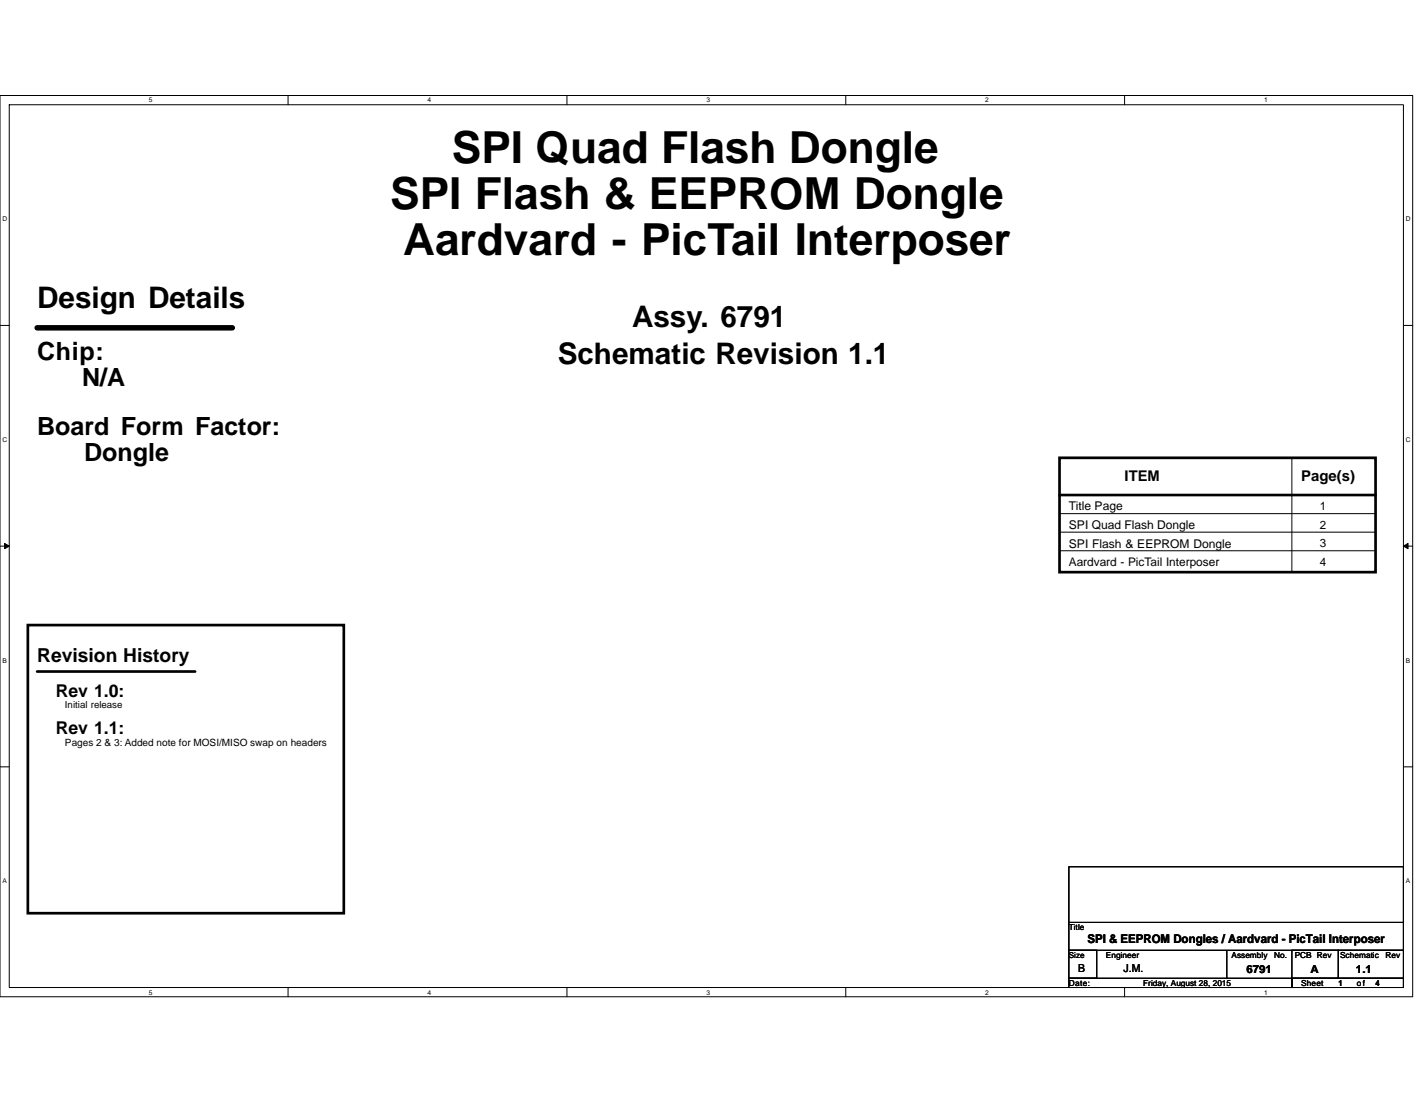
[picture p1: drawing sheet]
<svg xmlns="http://www.w3.org/2000/svg" width="279mm" height="216mm" viewBox="0 0 279 216" stroke-linecap="round" stroke-linejoin="round" font-family="sans-serif">
<defs><g id="words">
<g font-size="8.7">
<text x="88.9" y="32.2">SPI Quad Flash Dongle</text>
<text x="76.8" y="41.1">SPI Flash &amp; EEPROM Dongle</text>
<text x="79.3" y="50.1">Aardvard - PicTail Interposer</text>
</g>
<g font-size="5.8">
<text x="7.3" y="60.7">Design Details</text>
<text x="124.4" y="64.3">Assy. 6791</text>
<text x="109.7" y="71.6">Schematic Revision 1.1</text>
</g>
<g font-size="4.9">
<text x="7.3" y="70.9">Chip:</text>
<text x="16.2" y="76">N/A</text>
<text x="7.3" y="85.5">Board Form Factor:</text>
<text x="16.6" y="90.6">Dongle</text>
</g>
<text font-size="3.8" x="7.3" y="130.2">Revision History</text>
<g font-size="3.5">
<text x="11" y="137.2">Rev 1.0:</text>
<text x="11" y="144.5">Rev 1.1:</text>
</g>
<g font-size="2.9">
<text x="221.3" y="94.6">ITEM</text>
<text x="256" y="94.7">Page(s)</text>
</g>
<g font-size="2.4">
<text x="210.3" y="100.5">Title Page</text>
<text x="210.3" y="104.1">SPI Quad Flash Dongle</text>
<text x="210.3" y="107.8">SPI Flash &amp; EEPROM Dongle</text>
<text x="214" y="185.6">SPI &amp; EEPROM Dongles / Aardvard - PicTail Interposer</text>
</g>
<g font-size="2.3">
<text x="259.7" y="100.4">1</text>
<text x="259.7" y="104.1">2</text>
<text x="259.7" y="107.7">3</text>
<text x="210.3" y="111.4">Aardvard - PicTail Interposer</text>
<text x="259.7" y="111.4">4</text>
</g>
<g font-size="2.2">
<text x="212.1" y="191.4">B</text>
<text x="221.1" y="191.4">J.M.</text>
<text x="245.2" y="191.4">6791</text>
<text x="257.9" y="191.4">A</text>
<text x="266.8" y="191.4">1.1</text>
</g>
<text font-size="2" x="12.8" y="146.7">Pages 2 &amp; 3: Added note for MOSI/MISO swap on headers</text>
<text font-size="1.9" x="12.8" y="139.4">Initial release</text>
<g font-size="1.6">
<text x="210.3" y="183">Title</text>
<text x="210.3" y="188.4">Size</text>
<text x="217.6" y="188.5">Engineer</text>
<text x="242.3" y="188.5">Assembly</text>
<text x="250.7" y="188.5">No.</text>
<text x="254.7" y="188.5">PCB Rev</text>
<text x="263.7" y="188.5">Schematic</text>
<text x="272.6" y="188.5">Rev</text>
<text x="210.3" y="194">Date:</text>
<text x="224.9" y="194">Friday, August 28, 2015</text>
<text x="256" y="194">Sheet</text>
<text x="263.3" y="194">1</text>
<text x="267" y="194">of</text>
<text x="270.7" y="194">4</text>
</g>
<g font-size="1.3">
<text x="29.3" y="20.2">5</text>
<text x="84.1" y="20.2">4</text>
<text x="139" y="20.2">3</text>
<text x="193.8" y="20.2">2</text>
<text x="248.7" y="20.2">1</text>
<text x=".5" y="43.5">D</text>
<text x="276.6" y="43.5">D</text>
<text x=".5" y="87">C</text>
<text x="276.6" y="87">C</text>
<text x=".5" y="130.4">B</text>
<text x="276.6" y="130.4">B</text>
<text x=".5" y="173.8">A</text>
<text x="276.6" y="173.8">A</text>
<text x="29.3" y="195.7">5</text>
<text x="84.1" y="195.7">4</text>
<text x="139" y="195.7">3</text>
<text x="193.8" y="195.7">2</text>
<text x="248.7" y="195.7">1</text>
</g>
</g></defs>
<path d="M0 18.8h278v177.4h-278zM1.8 20.6h274.3v173.8h-274.3z" fill="none" stroke="#000" stroke-width=".2"/>
<g fill="#fff">
<path d="M29.3 19h.7v1.4h-.7z"/>
<path d="M29.3 194.5h.7v1.5h-.7z"/>
</g>
<path d="M56.7 18.8v1.8M56.7 194.4v1.8" fill="none" stroke="#000" stroke-width=".2"/>
<g fill="#fff">
<path d="M84.1 19h.7v1.4h-.7z"/>
<path d="M84.1 194.5h.7v1.5h-.7z"/>
</g>
<path d="M111.5 18.8v1.8M111.5 194.4v1.8" fill="none" stroke="#000" stroke-width=".2"/>
<g fill="#fff">
<path d="M139 19h.7v1.4h-.7z"/>
<path d="M139 194.5h.7v1.5h-.7z"/>
</g>
<path d="M166.4 18.8v1.8M166.4 194.4v1.8" fill="none" stroke="#000" stroke-width=".2"/>
<g fill="#fff">
<path d="M193.8 19h.8v1.4h-.8z"/>
<path d="M193.8 194.5h.8v1.5h-.8z"/>
</g>
<path d="M221.3 18.8v1.8M221.3 194.4v1.8" fill="none" stroke="#000" stroke-width=".2"/>
<g fill="#fff">
<path d="M248.7 19h.7v1.4h-.7z"/>
<path d="M248.7 194.5h.7v1.5h-.7z"/>
<path d="M.5 42.3h.9v1.5h-.9z"/>
<path d="M276.6 42.3h1v1.5h-1z"/>
<path d="M.5 85.8h.9v1.4h-.9z"/>
<path d="M276.6 85.8h1v1.4h-1z"/>
</g>
<path d="M0 64.1h1.8M276.1 64.1h1.9" fill="none" stroke="#000" stroke-width=".2"/>
<g fill="#fff">
<path d="M.5 129.2h.8v1.5h-.8z"/>
<path d="M276.6 129.2h.9v1.5h-.9z"/>
</g>
<path d="M0 107.5h1.8M276.1 107.5h1.9" fill="none" stroke="#000" stroke-width=".2"/>
<path d="M.9 107l.9 .5-.9 .5zM276.1 107.5l1-.5v1z" fill="#000" stroke="#000" stroke-width=".2"/>
<g fill="#fff">
<path d="M.5 172.6h.8v1.5h-.8z"/>
<path d="M276.6 172.6h.9v1.5h-.9z"/>
</g>
<g fill="none" stroke="#000" stroke-width=".2">
<path d="M254.2 90.1v22.3M208.5 101.1h62.2M208.5 104.7h62.2M208.5 108.4h62.2M0 150.9h1.8M276.1 150.9h1.9M210.3 170.6h65.8v10.9h-65.8zM210.3 192.5h43.9v1.9h-43.9zM210.3 181.5h65.8v5.5h-65.8zM210.3 187h5.5v5.5h-5.5zM241.4 187v5.5M254.2 187h9.1v5.5h-9.1z"/>
<path d="M254.2 192.5h21.9v1.9h-21.9zM263.3 187h12.8v5.5h-12.8z"/>
</g>
<path d="M208.5 90.1h62.2v22.5h-62.2zM208.5 97.4h62.2M5.5 123h62.1v56.7h-62.1zM7.3 132.2h31.1" fill="none" stroke="#000" stroke-width=".53"/>
<path d="M7.3 64.5h38.4" fill="none" stroke="#000" stroke-width="1.1"/>
<use href="#words"/>
</svg>
